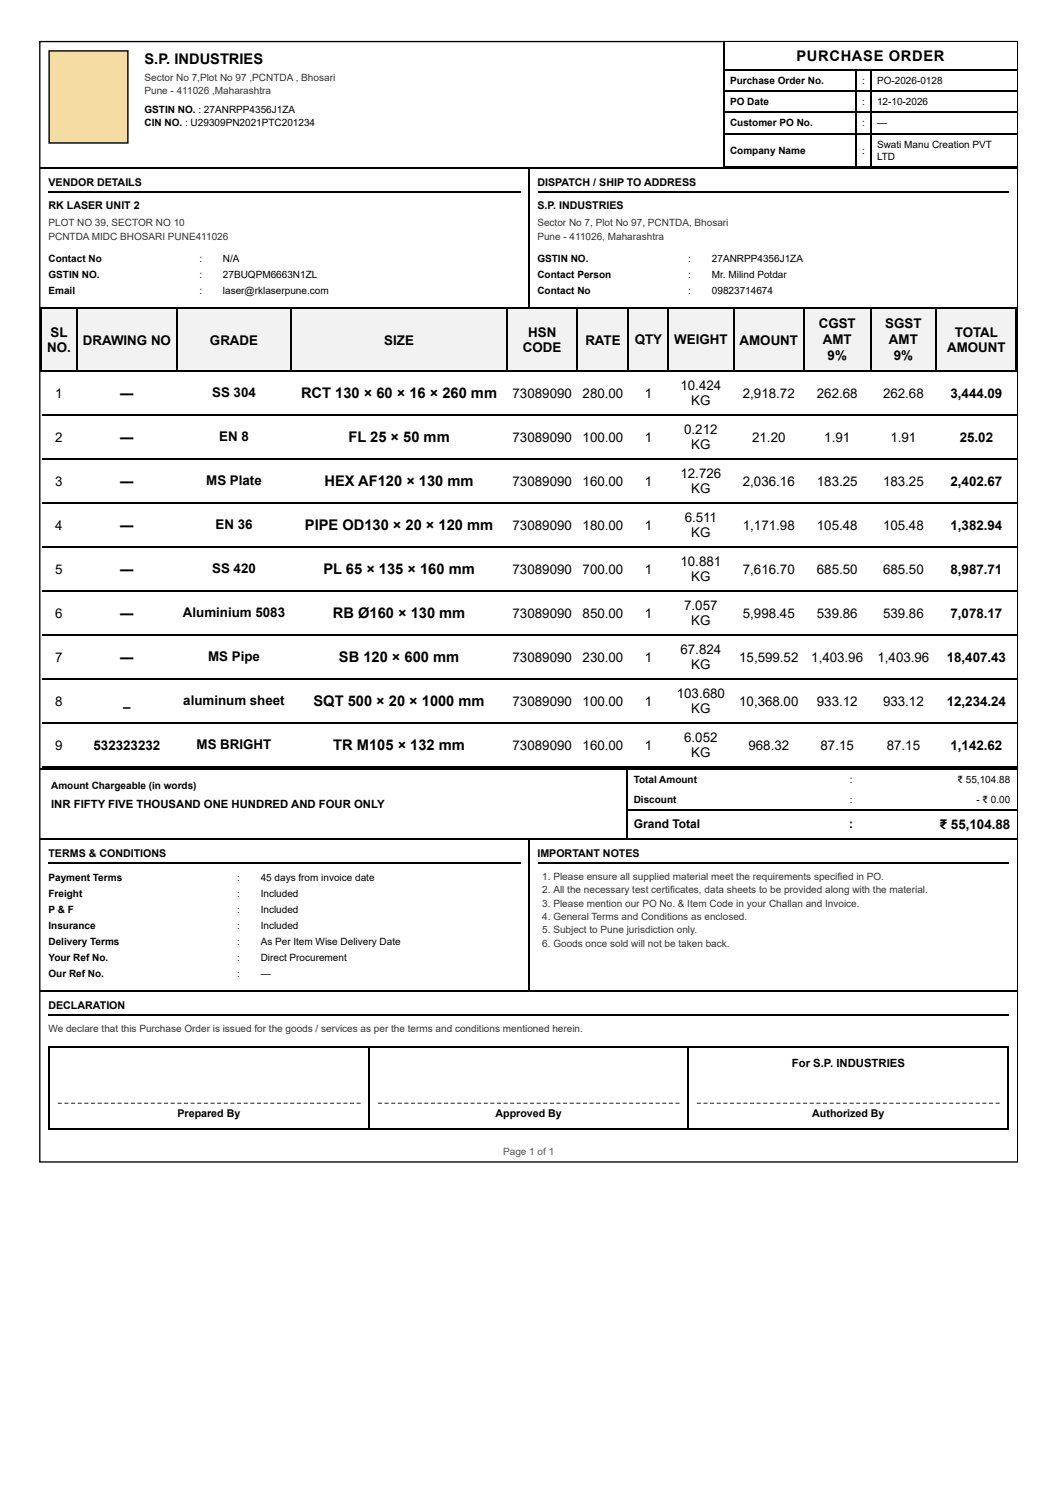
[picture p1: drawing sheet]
<svg xmlns="http://www.w3.org/2000/svg" width="210mm" height="297mm" viewBox="0 0 210 297" stroke-linecap="round" stroke-linejoin="round" font-family="sans-serif">
<defs><g id="words">
<g font-size="2.9">
<text x="28.7" y="12.6">S.P. INDUSTRIES</text>
<text x="158" y="12.1">PURCHASE ORDER</text>
<text x="59.7" y="79">RCT 130 × 60 × 16 × 260 mm</text>
<text x="69.1" y="87.8">FL 25 × 50 mm</text>
<text x="64.4" y="96.5">HEX AF120 × 130 mm</text>
<text x="60.5" y="105.2">PIPE OD130 × 20 × 120 mm</text>
<text x="64.1" y="113.9">PL 65 × 135 × 160 mm</text>
<text x="66" y="122.7">RB Ø160 × 130 mm</text>
<text x="67.2" y="131.4">SB 120 × 600 mm</text>
<text x="62.2" y="140.1">SQT 500 × 20 × 1000 mm</text>
<text x="66.1" y="148.9">TR M105 × 132 mm</text>
</g>
<g font-size="2.6">
<text x="162.4" y="65">CGST</text>
<text x="175.6" y="65">SGST</text>
<text x="9.3" y="69.8">NO.</text>
<text x="10" y="66.9">SL</text>
<text x="16.4" y="68.4">DRAWING NO</text>
<text x="41.6" y="68.4">GRADE</text>
<text x="76.2" y="68.4">SIZE</text>
<text x="103.7" y="69.8">CODE</text>
<text x="104.8" y="66.9">HSN</text>
<text x="116.1" y="68.4">RATE</text>
<text x="125.9" y="68.2">QTY</text>
<text x="133.7" y="68.2">WEIGHT</text>
<text x="146.7" y="68.4">AMOUNT</text>
<text x="163.2" y="68.2">AMT</text>
<text x="164.1" y="71.3">9%</text>
<text x="176.3" y="68.2">AMT</text>
<text x="177.3" y="71.3">9%</text>
<text x="187.8" y="69.8">AMOUNT</text>
<text x="189.4" y="66.9">TOTAL</text>
<text x="135" y="77.4">10.424</text>
<text x="11" y="79">1</text>
<text x="23.9" y="79">—</text>
<text x="42.1" y="78.8">SS 304</text>
<text x="101.7" y="79">73089090</text>
<text x="115.5" y="79">280.00</text>
<text x="127.9" y="79">1</text>
<text x="137.1" y="80.3">KG</text>
<text x="147.3" y="79">2,918.72</text>
<text x="162" y="79">262.68</text>
<text x="175.1" y="79">262.68</text>
<text x="188.5" y="79">3,444.09</text>
<text x="11" y="87.8">2</text>
<text x="23.9" y="87.8">—</text>
<text x="43.5" y="87.5">EN 8</text>
<text x="101.7" y="87.8">73089090</text>
<text x="115.5" y="87.8">100.00</text>
<text x="127.9" y="87.8">1</text>
<text x="135.7" y="86.2">0.212</text>
<text x="137.1" y="89.1">KG</text>
<text x="149.2" y="87.8">21.20</text>
<text x="163.5" y="87.8">1.91</text>
<text x="176.6" y="87.8">1.91</text>
<text x="190.3" y="87.8">25.02</text>
<text x="135" y="94.9">12.726</text>
<text x="11" y="96.5">3</text>
<text x="23.9" y="96.5">—</text>
<text x="40.9" y="96.2">MS Plate</text>
<text x="101.7" y="96.5">73089090</text>
<text x="115.5" y="96.5">160.00</text>
<text x="127.9" y="96.5">1</text>
<text x="137.1" y="97.8">KG</text>
<text x="147.3" y="96.5">2,036.16</text>
<text x="162" y="96.5">183.25</text>
<text x="175.1" y="96.5">183.25</text>
<text x="188.5" y="96.5">2,402.67</text>
<text x="11" y="105.2">4</text>
<text x="23.9" y="105.2">—</text>
<text x="42.7" y="105">EN 36</text>
<text x="101.7" y="105.2">73089090</text>
<text x="115.5" y="105.2">180.00</text>
<text x="127.9" y="105.2">1</text>
<text x="135.8" y="103.6">6.511</text>
<text x="137.1" y="106.5">KG</text>
<text x="147.3" y="105.2">1,171.98</text>
<text x="162" y="105.2">105.48</text>
<text x="175.1" y="105.2">105.48</text>
<text x="188.5" y="105.2">1,382.94</text>
<text x="11" y="113.9">5</text>
<text x="23.9" y="113.9">—</text>
<text x="42.1" y="113.7">SS 420</text>
<text x="101.7" y="113.9">73089090</text>
<text x="115.5" y="113.9">700.00</text>
<text x="127.9" y="113.9">1</text>
<text x="135" y="112.4">10.881</text>
<text x="147.3" y="113.9">7,616.70</text>
<text x="162" y="113.9">685.50</text>
<text x="175.1" y="113.9">685.50</text>
<text x="188.5" y="113.9">8,987.71</text>
<text x="137.1" y="115.3">KG</text>
<text x="11" y="122.7">6</text>
<text x="23.9" y="122.7">—</text>
<text x="36.3" y="122.4">Aluminium 5083</text>
<text x="101.7" y="122.7">73089090</text>
<text x="115.5" y="122.7">850.00</text>
<text x="127.9" y="122.7">1</text>
<text x="135.7" y="121.1">7.057</text>
<text x="137.1" y="124">KG</text>
<text x="147.3" y="122.7">5,998.45</text>
<text x="162" y="122.7">539.86</text>
<text x="175.1" y="122.7">539.86</text>
<text x="188.5" y="122.7">7,078.17</text>
<text x="11" y="131.4">7</text>
<text x="23.9" y="131.4">—</text>
<text x="41.3" y="131.1">MS Pipe</text>
<text x="101.7" y="131.4">73089090</text>
<text x="115.5" y="131.4">230.00</text>
<text x="127.9" y="131.4">1</text>
<text x="135" y="129.8">67.824</text>
<text x="146.6" y="131.4">15,599.52</text>
<text x="160.9" y="131.4">1,403.96</text>
<text x="174" y="131.4">1,403.96</text>
<text x="187.8" y="131.4">18,407.43</text>
<text x="137.1" y="132.7">KG</text>
<text x="11" y="140.1">8</text>
<text x="24.4" y="140.1">_</text>
<text x="36.3" y="139.9">aluminum sheet</text>
<text x="101.7" y="140.1">73089090</text>
<text x="115.5" y="140.1">100.00</text>
<text x="127.9" y="140.1">1</text>
<text x="134.2" y="138.6">103.680</text>
<text x="137.1" y="141.5">KG</text>
<text x="146.6" y="140.1">10,368.00</text>
<text x="162" y="140.1">933.12</text>
<text x="175.1" y="140.1">933.12</text>
<text x="187.8" y="140.1">12,234.24</text>
<text x="11" y="148.9">9</text>
<text x="18.6" y="148.9">532323232</text>
<text x="39" y="148.6">MS BRIGHT</text>
<text x="101.7" y="148.9">73089090</text>
<text x="115.5" y="148.9">160.00</text>
<text x="127.9" y="148.9">1</text>
<text x="135.7" y="147.3">6.052</text>
<text x="148.4" y="148.9">968.32</text>
<text x="162.7" y="148.9">87.15</text>
<text x="175.9" y="148.9">87.15</text>
<text x="188.5" y="148.9">1,142.62</text>
<text x="137.1" y="150.2">KG</text>
<text x="186.4" y="164.5">₹ 55,104.88</text>
</g>
<g font-size="2.4">
<text x="125.7" y="164.2">Grand Total</text>
<text x="168.4" y="164.2">:</text>
</g>
<g font-size="2.2">
<text x="10.1" y="160.2">INR FIFTY FIVE THOUSAND ONE HUNDRED AND FOUR ONLY</text>
<text x="157" y="211.6">For S.P. INDUSTRIES</text>
</g>
<g font-size="2.1">
<text x="9.6" y="37">VENDOR DETAILS</text>
<text x="9.6" y="41.5">RK LASER UNIT 2</text>
<text x="106.6" y="37">DISPATCH / SHIP TO ADDRESS</text>
<text x="106.6" y="41.5">S.P. INDUSTRIES</text>
<text x="9.6" y="170">TERMS &amp; CONDITIONS</text>
<text x="106.6" y="170">IMPORTANT NOTES</text>
<text x="9.6" y="200.2">DECLARATION</text>
<text x="35.2" y="221.6">Prepared By</text>
<text x="98.3" y="221.6">Approved By</text>
<text x="161.1" y="221.6">Authorized By</text>
</g>
<g font-size="2" fill="#333">
<text x="28.7" y="16.1">Sector No 7,Plot No 97 ,PCNTDA , Bhosari</text>
<text x="28.7" y="18.7">Pune - 411026 ,Maharashtra</text>
<text x="9.6" y="44.9">PLOT NO 39, SECTOR NO 10</text>
<text x="9.6" y="47.5">PCNTDA MIDC BHOSARI PUNE411026</text>
<text x="106.6" y="44.9">Sector No 7, Plot No 97, PCNTDA, Bhosari</text>
<text x="106.6" y="47.5">Pune - 411026, Maharashtra</text>
<text x="107.6" y="174.5">1. Please ensure all supplied material meet the requirements specified in PO.</text>
<text x="107.6" y="177.2">2. All the necessary test certificates, data sheets to be provided along with the material.</text>
<text x="107.6" y="179.8">3. Please mention our PO No. &amp; Item Code in your Challan and Invoice.</text>
<text x="107.6" y="182.5">4. General Terms and Conditions as enclosed.</text>
<text x="107.6" y="185.1">5. Subject to Pune jurisdiction only.</text>
<text x="107.6" y="187.8">6. Goods once sold will not be taken back.</text>
<text x="9.6" y="204.7">We declare that this Purchase Order is issued for the goods / services as per the terms and conditions mentioned herein.</text>
</g>
<g font-size="2">
<text x="144.8" y="16.6">Purchase Order No.</text>
<text x="171" y="16.6">:</text>
<text x="173.9" y="16.6">PO-2026-0128</text>
<text x="28.7" y="22.4">GSTIN NO. : 27ANRPP4356J1ZA</text>
<text x="144.8" y="20.8">PO Date</text>
<text x="171" y="20.8">:</text>
<text x="173.9" y="20.8">12-10-2026</text>
<text x="28.7" y="25">CIN NO. : U29309PN2021PTC201234</text>
<text x="144.8" y="25">Customer PO No.</text>
<text x="171" y="25">:</text>
<text x="173.9" y="25">—</text>
<text x="173.9" y="29.3">Swati Manu Creation PVT</text>
<text x="144.8" y="30.6">Company Name</text>
<text x="171" y="30.6">:</text>
<text x="173.9" y="31.7">LTD</text>
<text x="9.6" y="52">Contact No</text>
<text x="39.5" y="52">:</text>
<text x="44.2" y="52">N/A</text>
<text x="106.6" y="52">GSTIN NO.</text>
<text x="136.5" y="52">:</text>
<text x="141.2" y="52">27ANRPP4356J1ZA</text>
<text x="9.6" y="55.2">GSTIN NO.</text>
<text x="9.6" y="58.4">Email</text>
<text x="39.5" y="55.2">:</text>
<text x="39.5" y="58.4">:</text>
<text x="44.2" y="55.2">27BUQPM6663N1ZL</text>
<text x="44.2" y="58.4">laser@rklaserpune.com</text>
<text x="106.6" y="55.2">Contact Person</text>
<text x="106.6" y="58.4">Contact No</text>
<text x="136.5" y="55.2">:</text>
<text x="136.5" y="58.4">:</text>
<text x="141.2" y="55.2">Mr. Milind Potdar</text>
<text x="141.2" y="58.4">09823714674</text>
<text x="125.7" y="155.2">Total Amount</text>
<text x="168.5" y="155.2">:</text>
<text x="189.9" y="155.2">₹ 55,104.88</text>
<text x="10.1" y="156.5">Amount Chargeable (in words)</text>
<text x="125.7" y="159.2">Discount</text>
<text x="168.5" y="159.2">:</text>
<text x="193.6" y="159.2">- ₹ 0.00</text>
<text x="9.6" y="174.8">Payment Terms</text>
<text x="9.6" y="178">Freight</text>
<text x="47" y="174.8">:</text>
<text x="47" y="178">:</text>
<text x="51.7" y="174.8">45 days from invoice date</text>
<text x="51.7" y="178">Included</text>
<text x="9.6" y="181.2">P &amp; F</text>
<text x="9.6" y="184.3">Insurance</text>
<text x="47" y="181.2">:</text>
<text x="47" y="184.3">:</text>
<text x="51.7" y="181.2">Included</text>
<text x="51.7" y="184.3">Included</text>
<text x="9.6" y="187.5">Delivery Terms</text>
<text x="9.6" y="190.7">Your Ref No.</text>
<text x="47" y="187.5">:</text>
<text x="47" y="190.7">:</text>
<text x="51.7" y="187.5">As Per Item Wise Delivery Date</text>
<text x="51.7" y="190.7">Direct Procurement</text>
<text x="9.6" y="193.9">Our Ref No.</text>
<text x="47" y="193.9">:</text>
<text x="51.7" y="193.9">—</text>
</g>
<text font-size="2" fill="#555" x="99.8" y="229">Page 1 of 1</text>
</g></defs>
<path d="M7.9 8.2h193.9v222.3h-193.9z" fill="none" stroke="#000" stroke-width=".26"/>
<path d="M143.8 8.4h57.9v5.5h-57.9z" fill="#fff"/>
<path d="M143.6 8.4v25.1M143.8 13.8h57.9M143.8 18h57.9M169.8 13.9v19.3M172.7 13.9v19.3M8 33.4h135.5M143.8 22.3h57.9M143.8 26.5h57.9M143.8 33.1h57.9M143.8 33.4h57.9" fill="none" stroke="#000" stroke-width=".26"/>
<path d="M9.6 10h15.9v18.5h-15.9z" fill="#f4dca3"/>
<path d="M9.7 10.1h15.7v18.3h-15.7zM9.6 38.1h93.7M105 33.5v27.8M106.7 38.1h93.4M8 61.2h96.9M105.1 61.2h96.6" fill="none" stroke="#000" stroke-width=".26"/>
<g fill="#f2f2f2">
<path d="M8.3 61.3h6.9v12.4h-6.9z"/>
<path d="M15.2 61.3h19.8v12.4h-19.8z"/>
<path d="M35 61.3h22.8v12.4h-22.8z"/>
<path d="M57.8 61.3h42.8v12.4h-42.8z"/>
<path d="M100.6 61.3h13.8v12.4h-13.8z"/>
<path d="M114.4 61.3h10.3v12.4h-10.3z"/>
<path d="M124.7 61.3h7.9v12.4h-7.9z"/>
<path d="M132.6 61.3h13v12.4h-13z"/>
<path d="M145.6 61.3h13.8v12.4h-13.8z"/>
<path d="M159.4 61.3h13.2v12.4h-13.2z"/>
<path d="M172.6 61.3h13.2v12.4h-13.2z"/>
<path d="M185.8 61.3h15.9v12.4h-15.9z"/>
</g>
<g fill="none" stroke="#000" stroke-width=".26">
<path d="M8 61.2h193.7M8 73.6h193.7M8.2 61v12.7M15.3 61v12.7M35.1 61v12.7M57.6 61v12.7M100.5 61v12.7M114.5 61v12.7M124.6 61v12.7M132.5 61v12.7M145.5 61v12.7M159.5 61v12.7"/>
<path d="M172.7 61v12.7M185.7 61v12.7M201.6 61v12.7M8.3 82.3h193.4M8.3 91.1h193.4M8.3 99.8h193.4M8.3 108.5h193.4M8.3 117.3h193.4M8.3 126h193.4M8.3 134.7h193.4M8 152.4h116.2M8.3 143.4h193.4"/>
<path d="M8.3 152.2h193.4M124.3 152.3v14.3M124.4 152.4h77.3M8 166.5h116.2M9.6 171.2h93.7M106.7 171.2h93.4M124.4 160.6h77.3M124.4 166.5h77.3M9.6 201.4h190.5"/>
</g>
<g fill="#555">
<path d="M11.5 218.7h.8v.3h-.8zM12.8 218.7h.8v.3h-.8zM14.1 218.7h.8v.3h-.8zM15.4 218.7h.8v.3h-.8zM16.7 218.7h.8v.3h-.8zM18.1 218.7h.7v.3h-.7zM19.4 218.7h.8v.3h-.8zM20.7 218.7h.8v.3h-.8zM22 218.7h.8v.3h-.8zM23.3 218.7h.8v.3h-.8zM24.6 218.7h.8v.3h-.8zM26 218.7h.7v.3h-.7zM27.3 218.7h.8v.3h-.8zM28.6 218.7h.8v.3h-.8zM29.9 218.7h.8v.3h-.8zM31.2 218.7h.8v.3h-.8zM32.5 218.7h.8v.3h-.8zM33.9 218.7h.7v.3h-.7zM35.2 218.7h.8v.3h-.8zM36.5 218.7h.8v.3h-.8zM37.8 218.7h.8v.3h-.8zM39.1 218.7h.8v.3h-.8zM40.4 218.7h.8v.3h-.8zM41.8 218.7h.8v.3h-.8zM43.1 218.7h.8v.3h-.8zM44.4 218.7h.8v.3h-.8zM45.7 218.7h.8v.3h-.8zM47 218.7h.8v.3h-.8zM48.3 218.7h.8v.3h-.8zM49.7 218.7h.8v.3h-.8zM51 218.7h.8v.3h-.8zM52.3 218.7h.8v.3h-.8zM53.6 218.7h.8v.3h-.8zM54.9 218.7h.8v.3h-.8zM56.2 218.7h.8v.3h-.8zM57.6 218.7h.8v.3h-.8zM58.9 218.7h.8v.3h-.8zM60.2 218.7h.8v.3h-.8zM61.5 218.7h.8v.3h-.8zM62.8 218.7h.8v.3h-.8zM64.1 218.7h.8v.3h-.8zM65.5 218.7h.8v.3h-.8zM66.8 218.7h.8v.3h-.8zM68.1 218.7h.8v.3h-.8zM69.4 218.7h.8v.3h-.8zM70.7 218.7h.8v.3h-.8z"/>
<path d="M75 218.7h.8v.3h-.8zM76.3 218.7h.8v.3h-.8zM77.6 218.7h.8v.3h-.8zM78.9 218.7h.8v.3h-.8zM80.2 218.7h.8v.3h-.8zM81.5 218.7h.8v.3h-.8zM82.8 218.7h.8v.3h-.8zM84.1 218.7h.8v.3h-.8zM85.5 218.7h.7v.3h-.7zM86.8 218.7h.8v.3h-.8zM88.1 218.7h.8v.3h-.8zM89.4 218.7h.8v.3h-.8zM90.7 218.7h.8v.3h-.8zM92 218.7h.8v.3h-.8zM93.3 218.7h.8v.3h-.8zM94.6 218.7h.8v.3h-.8zM95.9 218.7h.8v.3h-.8zM97.3 218.7h.7v.3h-.7zM98.6 218.7h.8v.3h-.8zM99.9 218.7h.8v.3h-.8zM101.2 218.7h.8v.3h-.8zM102.5 218.7h.8v.3h-.8zM103.8 218.7h.8v.3h-.8zM105.1 218.7h.8v.3h-.8zM106.4 218.7h.8v.3h-.8zM107.7 218.7h.8v.3h-.8zM109.1 218.7h.7v.3h-.7zM110.4 218.7h.8v.3h-.8zM111.7 218.7h.8v.3h-.8zM113 218.7h.8v.3h-.8zM114.3 218.7h.8v.3h-.8zM115.6 218.7h.8v.3h-.8zM116.9 218.7h.8v.3h-.8zM118.2 218.7h.8v.3h-.8zM119.5 218.7h.8v.3h-.8zM120.9 218.7h.7v.3h-.7zM122.2 218.7h.8v.3h-.8zM123.5 218.7h.8v.3h-.8zM124.8 218.7h.8v.3h-.8zM126.1 218.7h.8v.3h-.8zM127.4 218.7h.8v.3h-.8zM128.7 218.7h.8v.3h-.8zM130 218.7h.8v.3h-.8zM131.3 218.7h.8v.3h-.8zM132.7 218.7h.7v.3h-.7zM134 218.7h.8v.3h-.8z"/>
<path d="M138.2 218.7h.8v.3h-.8zM139.5 218.7h.8v.3h-.8zM140.8 218.7h.8v.3h-.8zM142.2 218.7h.7v.3h-.7zM143.5 218.7h.8v.3h-.8zM144.8 218.7h.8v.3h-.8zM146.1 218.7h.8v.3h-.8zM147.4 218.7h.8v.3h-.8zM148.7 218.7h.8v.3h-.8zM150.1 218.7h.7v.3h-.7zM151.4 218.7h.8v.3h-.8zM152.7 218.7h.8v.3h-.8zM154 218.7h.8v.3h-.8zM155.3 218.7h.8v.3h-.8zM156.6 218.7h.8v.3h-.8zM158 218.7h.8v.3h-.8zM159.3 218.7h.8v.3h-.8zM160.6 218.7h.8v.3h-.8zM161.9 218.7h.8v.3h-.8zM163.2 218.7h.8v.3h-.8zM164.5 218.7h.8v.3h-.8zM165.9 218.7h.8v.3h-.8zM167.2 218.7h.8v.3h-.8zM168.5 218.7h.8v.3h-.8zM169.8 218.7h.8v.3h-.8zM171.1 218.7h.8v.3h-.8zM172.4 218.7h.8v.3h-.8zM173.8 218.7h.8v.3h-.8zM175.1 218.7h.8v.3h-.8zM176.4 218.7h.8v.3h-.8zM177.7 218.7h.8v.3h-.8zM179 218.7h.8v.3h-.8zM180.3 218.7h.8v.3h-.8zM181.7 218.7h.8v.3h-.8zM183 218.7h.8v.3h-.8zM184.3 218.7h.8v.3h-.8zM185.6 218.7h.8v.3h-.8zM186.9 218.7h.8v.3h-.8zM188.2 218.7h.8v.3h-.8zM189.6 218.7h.8v.3h-.8zM190.9 218.7h.8v.3h-.8zM192.2 218.7h.8v.3h-.8zM193.5 218.7h.8v.3h-.8zM194.8 218.7h.8v.3h-.8zM196.2 218.7h.7v.3h-.7zM197.5 218.7h.8v.3h-.8z"/>
</g>
<path d="M105 166.6v30.2M8 196.6h193.7M9.6 207.7h190.5M9.7 207.6v16.4M73.2 207.6v16.4M136.5 207.6v16.4M200 207.6v16.4M9.6 223.9h190.5" fill="none" stroke="#000" stroke-width=".26"/>
<use href="#words"/>
</svg>
